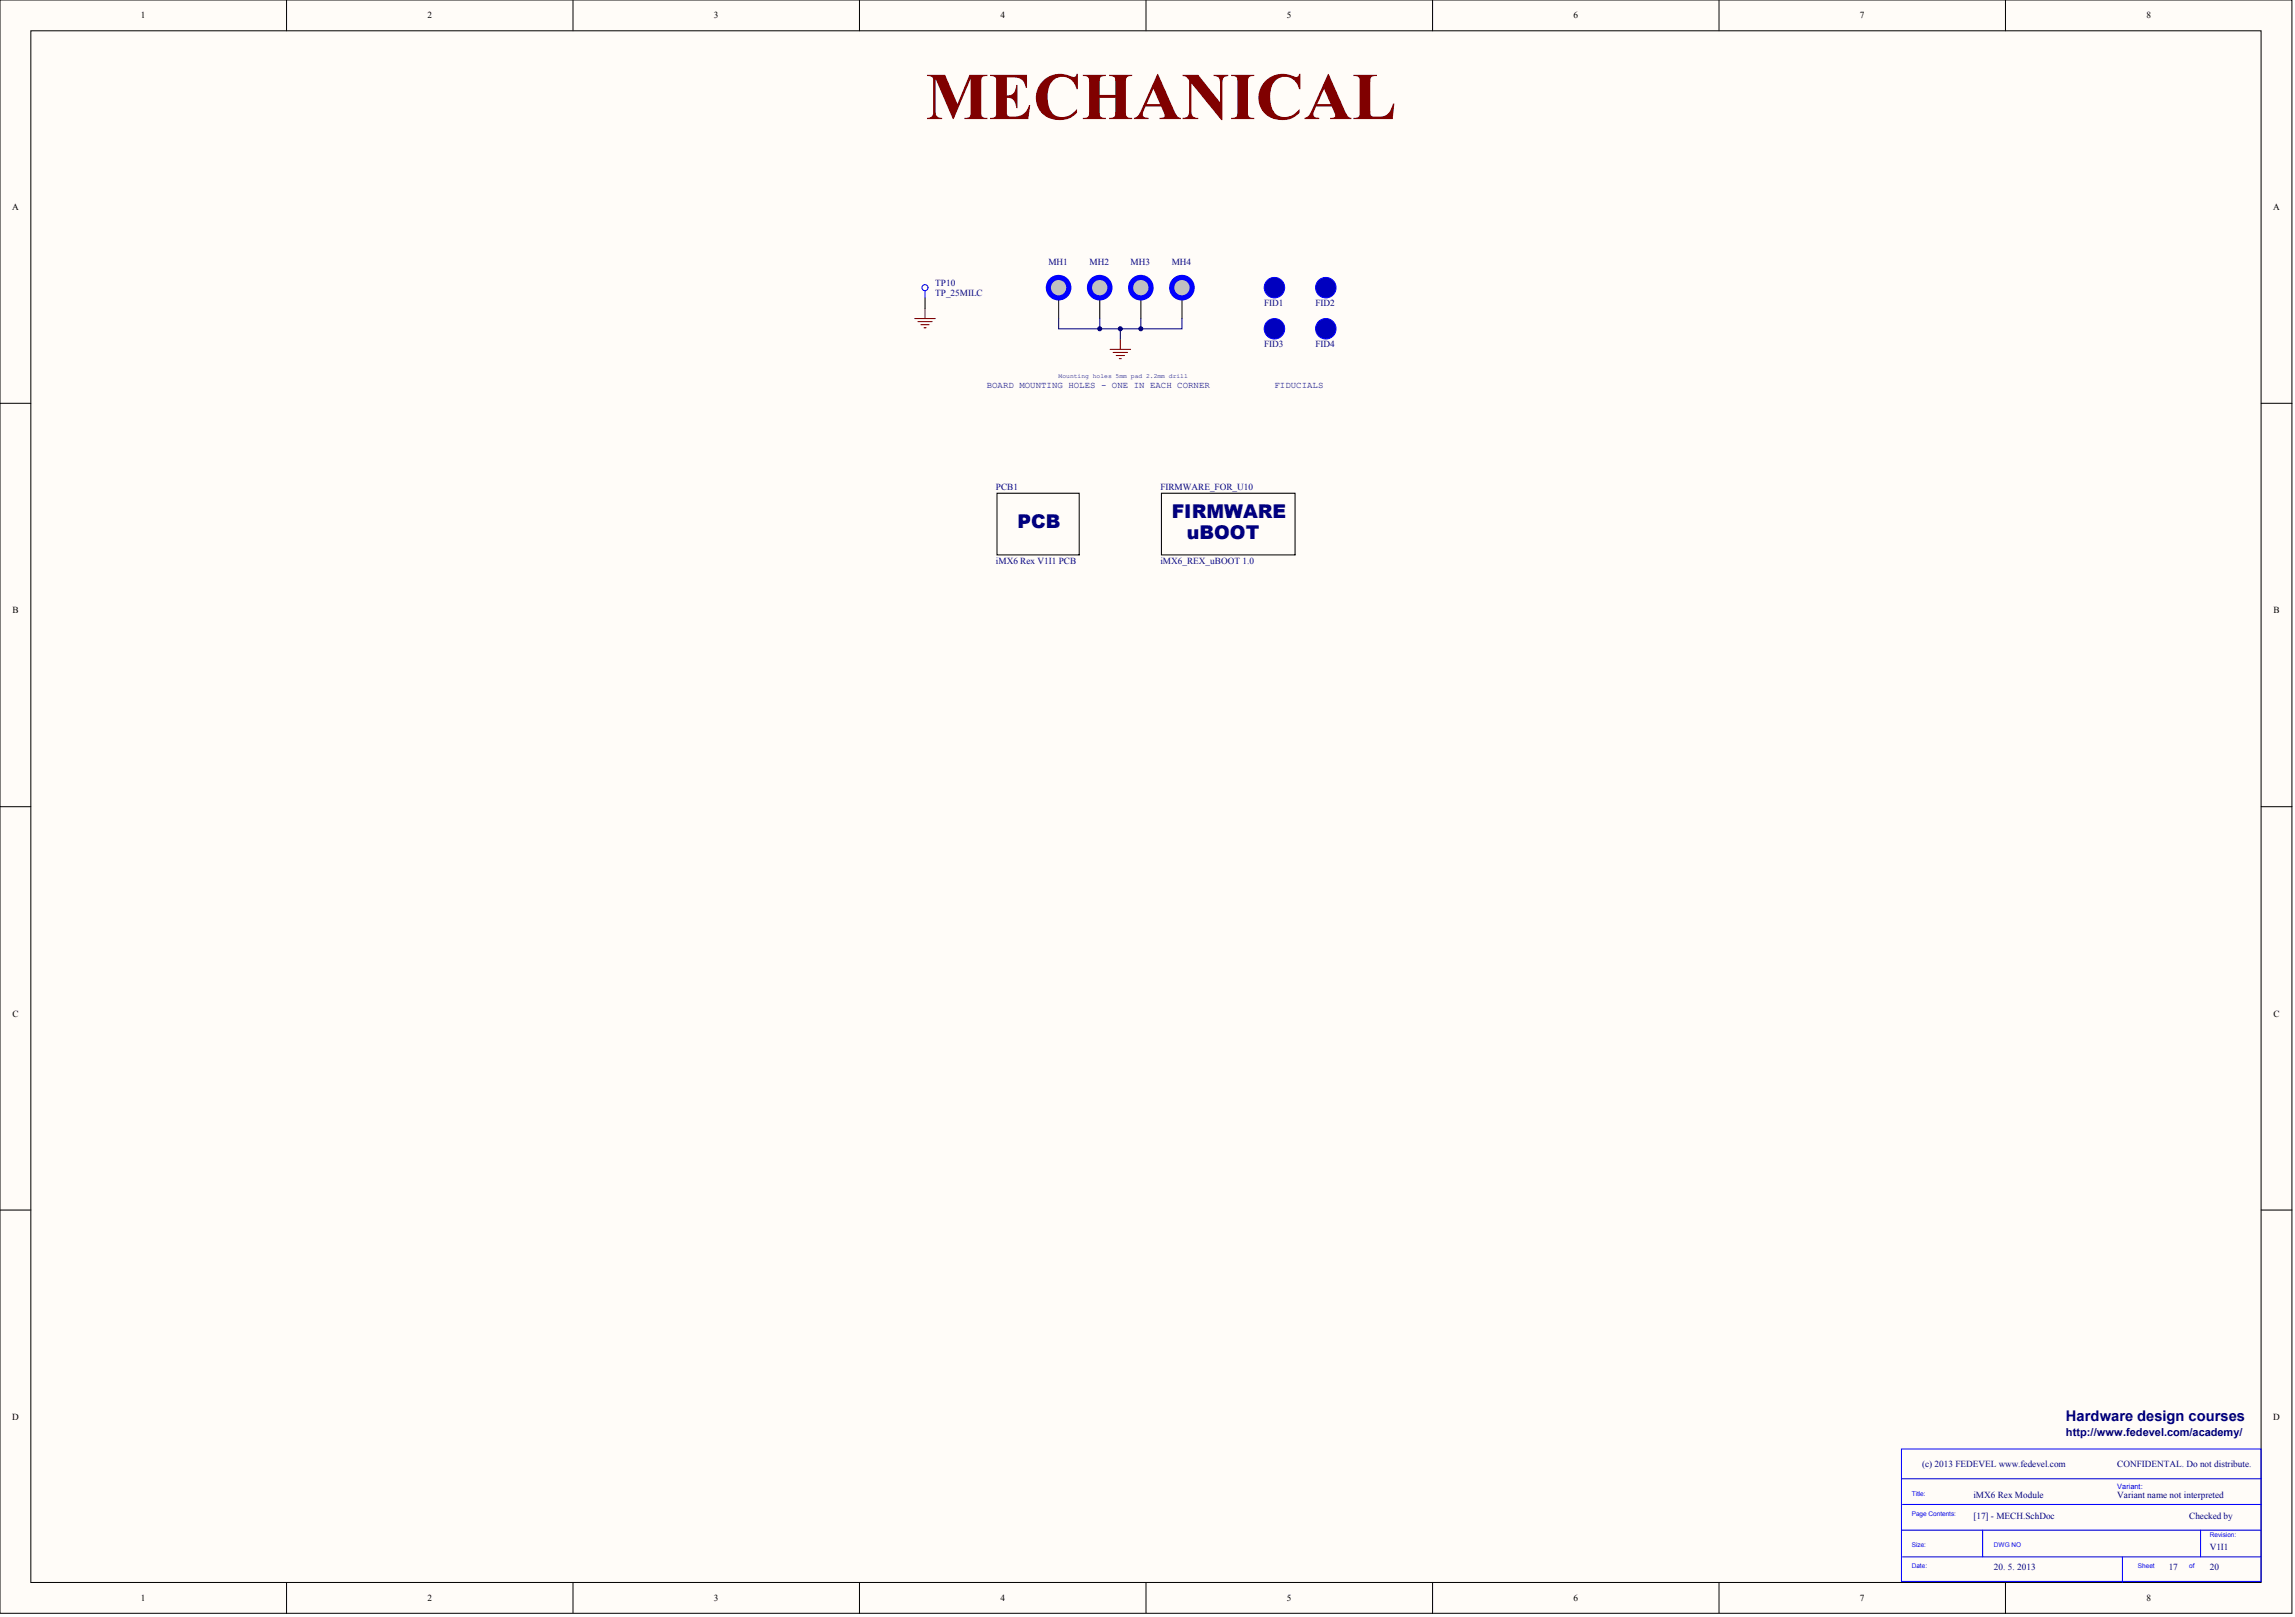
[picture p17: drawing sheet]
<svg xmlns="http://www.w3.org/2000/svg" width="944mm" height="665mm" viewBox="0 0 944 665" stroke-linecap="round" stroke-linejoin="round" font-family="sans-serif">
<defs><g id="words">
<text font-size="27.5" fill="#800000" x="380.6" y="48.9">MECHANICAL</text>
<g font-size="7.8" fill="#000080">
<text x="481.8" y="213">FIRMWARE</text>
<text x="418.4" y="217.2">PCB</text>
<text x="488" y="221.5">uBOOT</text>
</g>
<text font-size="6" fill="#000080" x="849.5" y="584.2">Hardware design courses</text>
<text font-size="4.5" fill="#000080" x="849.5" y="590.4">http://www.fedevel.com/academy/</text>
<g font-size="3.8">
<text x="57.9" y="7.6">1</text>
<text x="175.8" y="7.6">2</text>
<text x="293.6" y="7.6">3</text>
<text x="411.4" y="7.6">4</text>
<text x="529.2" y="7.6">5</text>
<text x="647" y="7.6">6</text>
<text x="764.8" y="7.6">7</text>
<text x="882.6" y="7.6">8</text>
<text x="4.9" y="86.3">A</text>
<text x="934.7" y="86.3">A</text>
<text x="5.1" y="252.1">B</text>
<text x="934.9" y="252.1">B</text>
<text x="5.1" y="417.9">C</text>
<text x="934.9" y="417.9">C</text>
<text x="4.9" y="583.7">D</text>
<text x="934.7" y="583.7">D</text>
<text x="57.9" y="658.1">1</text>
<text x="175.8" y="658.1">2</text>
<text x="293.6" y="658.1">3</text>
<text x="411.4" y="658.1">4</text>
<text x="529.2" y="658.1">5</text>
<text x="647" y="658.1">6</text>
<text x="764.8" y="658.1">7</text>
<text x="882.6" y="658.1">8</text>
</g>
<g font-size="3.8" fill="#000080">
<text x="431.1" y="109">MH1</text>
<text x="448" y="109">MH2</text>
<text x="464.9" y="109">MH3</text>
<text x="481.8" y="109">MH4</text>
<text x="384.6" y="117.4">TP10</text>
<text x="384.6" y="121.6">TP_25MILC</text>
<text x="519.8" y="125.9">FID1</text>
<text x="541" y="125.9">FID2</text>
<text x="519.8" y="142.8">FID3</text>
<text x="541" y="142.8">FID4</text>
<text x="409.5" y="201.5">PCB1</text>
<text x="477.1" y="201.5">FIRMWARE_FOR_U10</text>
<text x="409.5" y="231.9">iMX6 Rex V1I1 PCB</text>
<text x="477.1" y="231.9">iMX6_REX_uBOOT 1.0</text>
<text x="790.3" y="603.2">(c) 2013 FEDEVEL www.fedevel.com</text>
<text x="870.6" y="603.2">CONFIDENTAL. Do not distribute.</text>
<text x="811.4" y="615.8">iMX6 Rex Module</text>
<text x="870.6" y="615.8">Variant name not interpreted</text>
<text x="811.4" y="624.3">[17] - MECH.SchDoc</text>
<text x="900.2" y="624.3">Checked by</text>
<text x="908.6" y="637">V1I1</text>
<text x="819.9" y="645.4">20. 5. 2013</text>
<text x="891.7" y="645.4">17</text>
<text x="908.6" y="645.4">20</text>
</g>
<g font-size="3.7" fill="#000080">
<text x="405.7" y="159.4">BOARD MOUNTING HOLES - ONE IN EACH CORNER</text>
<text x="524.1" y="159.4">FIDUCIALS</text>
</g>
<text font-size="3" fill="#00f" x="870.6" y="611.8">Variant:</text>
<g font-size="2.7" fill="#00f">
<text x="786.1" y="614.9">Title:</text>
<text x="786.1" y="623.3">Page Contents:</text>
<text x="786.1" y="636">Size:</text>
<text x="819.9" y="636">DWG NO</text>
<text x="908.6" y="631.8">Revision:</text>
<text x="786.1" y="644.4">Date:</text>
<text x="879.1" y="644.4">Sheet</text>
<text x="900.2" y="644.4">of</text>
</g>
<text font-size="2.6" fill="#000080" x="435.3" y="155.5">Mounting holes 5mm pad 2.2mm drill</text>
</g></defs>
<g fill="#fffcf8" stroke="#000" stroke-width=".41">
<path d="M0 0h942.4v663.1h-942.4z"/>
<path d="M12.7 12.7h917v637.7h-917z"/>
</g>
<g fill="none" stroke="#000" stroke-width=".41">
<path d="M117.8 0v12.7M235.6 0v12.7M353.4 0v12.7M471.2 0v12.7M589.1 0v12.7M706.8 0v12.7M824.6 0v12.7M0 165.8h12.7M929.8 165.8h12.7M0 331.6h12.7M929.8 331.6h12.7M0 497.4h12.7"/>
<path d="M929.8 497.4h12.7M117.8 650.5v12.7M235.6 650.5v12.7M353.4 650.5v12.7M471.2 650.5v12.7M589.1 650.5v12.7M706.8 650.5v12.7M824.6 650.5v12.7"/>
</g>
<g fill="none" stroke="#00f" stroke-width=".42">
<path d="M380.4 119.5v3M781.9 595.6h147.8v54.4h-147.8zM781.9 607.8h147.9M782.3 618.4h147.5M781.9 628.9h147.9M782.3 639.9h147.5M815.2 628.9v11M872.7 639.9v10.6M904.8 628.9v11"/>
<circle cx="380.3" cy="118.2" r="1.25"/>
</g>
<path d="M376.1 130.9h8.5M377.4 132.2h5.9M378.7 133.5h3.4M379.9 134.7h.9M380.4 126.7v4.2" fill="none" stroke="#800000" stroke-width=".42"/>
<path d="M380.4 122.5v4.2M435.3 122.5v8.4" fill="none" stroke="#000" stroke-width=".42"/>
<circle cx="435.3" cy="118.2" r="4.2" fill="#c0c0c0" stroke="#00f" stroke-width="2.1"/>
<path d="M452.2 122.5v8.4" fill="none" stroke="#000" stroke-width=".42"/>
<circle cx="452.2" cy="118.2" r="4.2" fill="#c0c0c0" stroke="#00f" stroke-width="2.1"/>
<path d="M469.1 122.5v8.4" fill="none" stroke="#000" stroke-width=".42"/>
<circle cx="469.1" cy="118.2" r="4.2" fill="#c0c0c0" stroke="#00f" stroke-width="2.1"/>
<path d="M486 122.5v8.4" fill="none" stroke="#000" stroke-width=".42"/>
<circle cx="486" cy="118.2" r="4.2" fill="#c0c0c0" stroke="#00f" stroke-width="2.1"/>
<path d="M460.7 139.4v4.2M456.4 143.6h8.5M457.7 144.9h5.9M459 146.1h3.4M460.2 147.4h.9" fill="none" stroke="#800000" stroke-width=".42"/>
<path d="M435.3 130.9v4.3h50.7v-4.3M452.2 130.9v4.3M460.7 135.2v4.2M469.1 130.9v4.3" fill="none" stroke="#000080" stroke-width=".42"/>
<g fill="#000080" stroke="#000080" stroke-width=".41">
<circle cx="452.2" cy="135.1" r=".82"/>
<circle cx="469.1" cy="135.1" r=".82"/>
<circle cx="460.6" cy="135.1" r=".82"/>
</g>
<g fill="#0000bf" stroke="#00f" stroke-width=".41">
<circle cx="524" cy="118.2" r="4.2"/>
<circle cx="545.2" cy="118.2" r="4.2"/>
<circle cx="524" cy="135.1" r="4.2"/>
<circle cx="545.2" cy="135.1" r="4.2"/>
</g>
<path d="M409.9 202.7h33.9v25.4h-33.9zM477.6 202.7h54.9v25.4h-54.9z" fill="none" stroke="#000" stroke-width=".42"/>
<use href="#words"/>
</svg>
